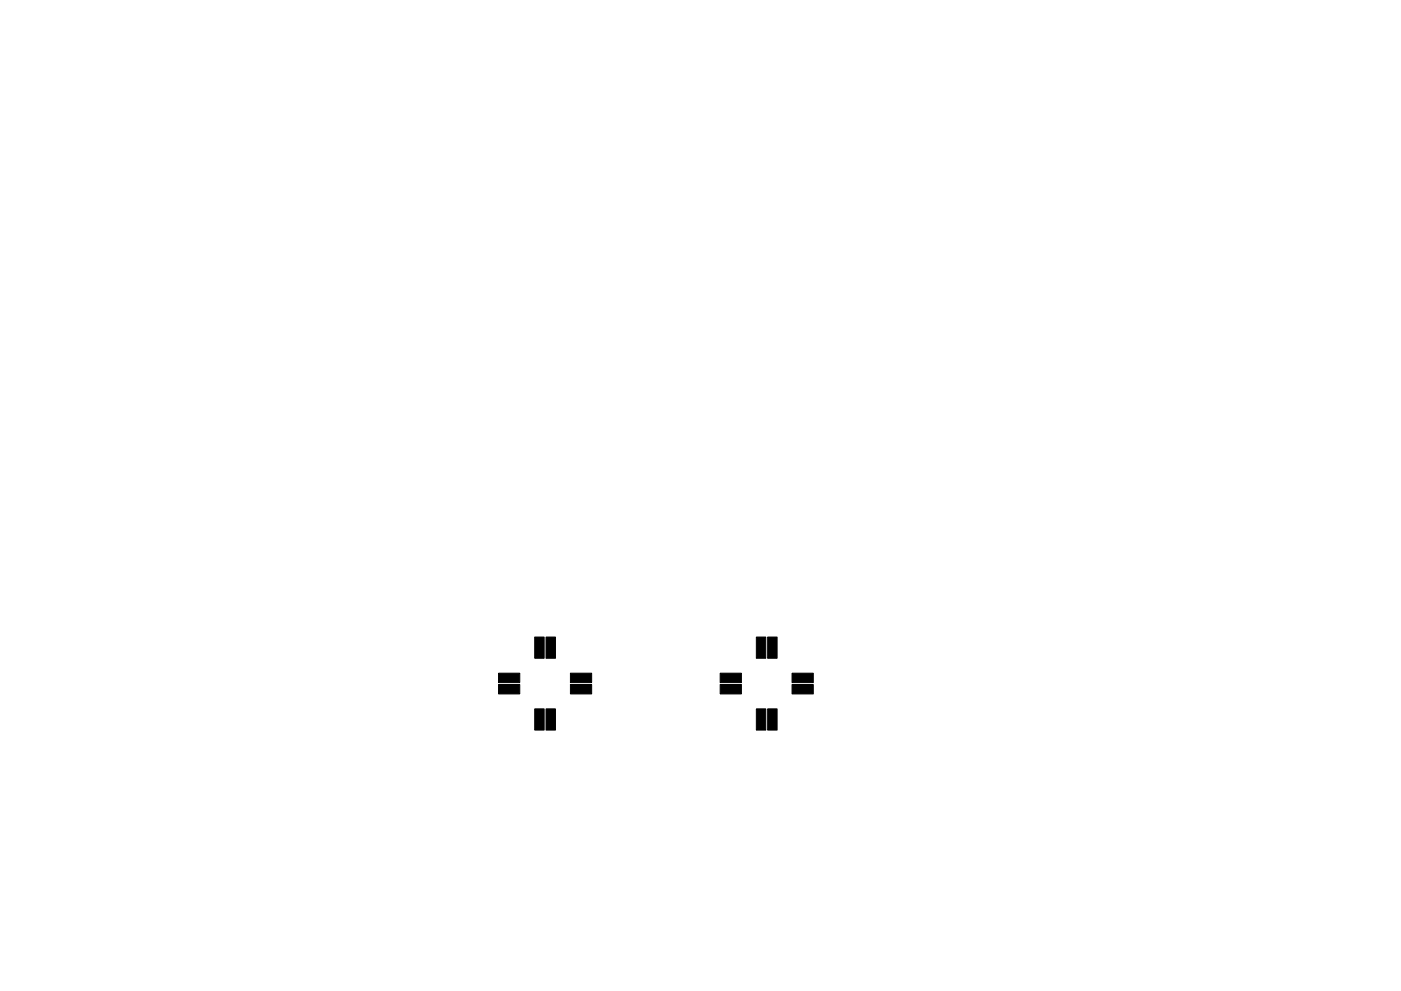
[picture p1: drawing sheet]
<svg xmlns="http://www.w3.org/2000/svg" width="297mm" height="210mm" viewBox="0 0 297 210" stroke-linecap="round" stroke-linejoin="round" font-family="sans-serif">
<g fill="#000" stroke="#000" stroke-width=".21">
<path d="M113.4 135.2h2v4.5h-2zM115.8 135.2h2v4.5h-2zM160.4 135.2h2v4.5h-2zM162.8 135.2h2v4.5h-2zM105.7 145.2h4.5v2h-4.5zM105.7 142.8h4.5v2h-4.5zM113.4 150.4h2v4.5h-2zM115.8 150.4h2v4.5h-2zM120.9 145.2h4.5v2h-4.5zM120.9 142.8h4.5v2h-4.5zM152.7 145.2h4.5v2h-4.5zM152.7 142.8h4.5v2h-4.5z"/>
<path d="M160.4 150.4h2v4.5h-2zM162.8 150.4h2v4.5h-2zM167.9 145.2h4.5v2h-4.5zM167.9 142.8h4.5v2h-4.5z"/>
</g>
</svg>
